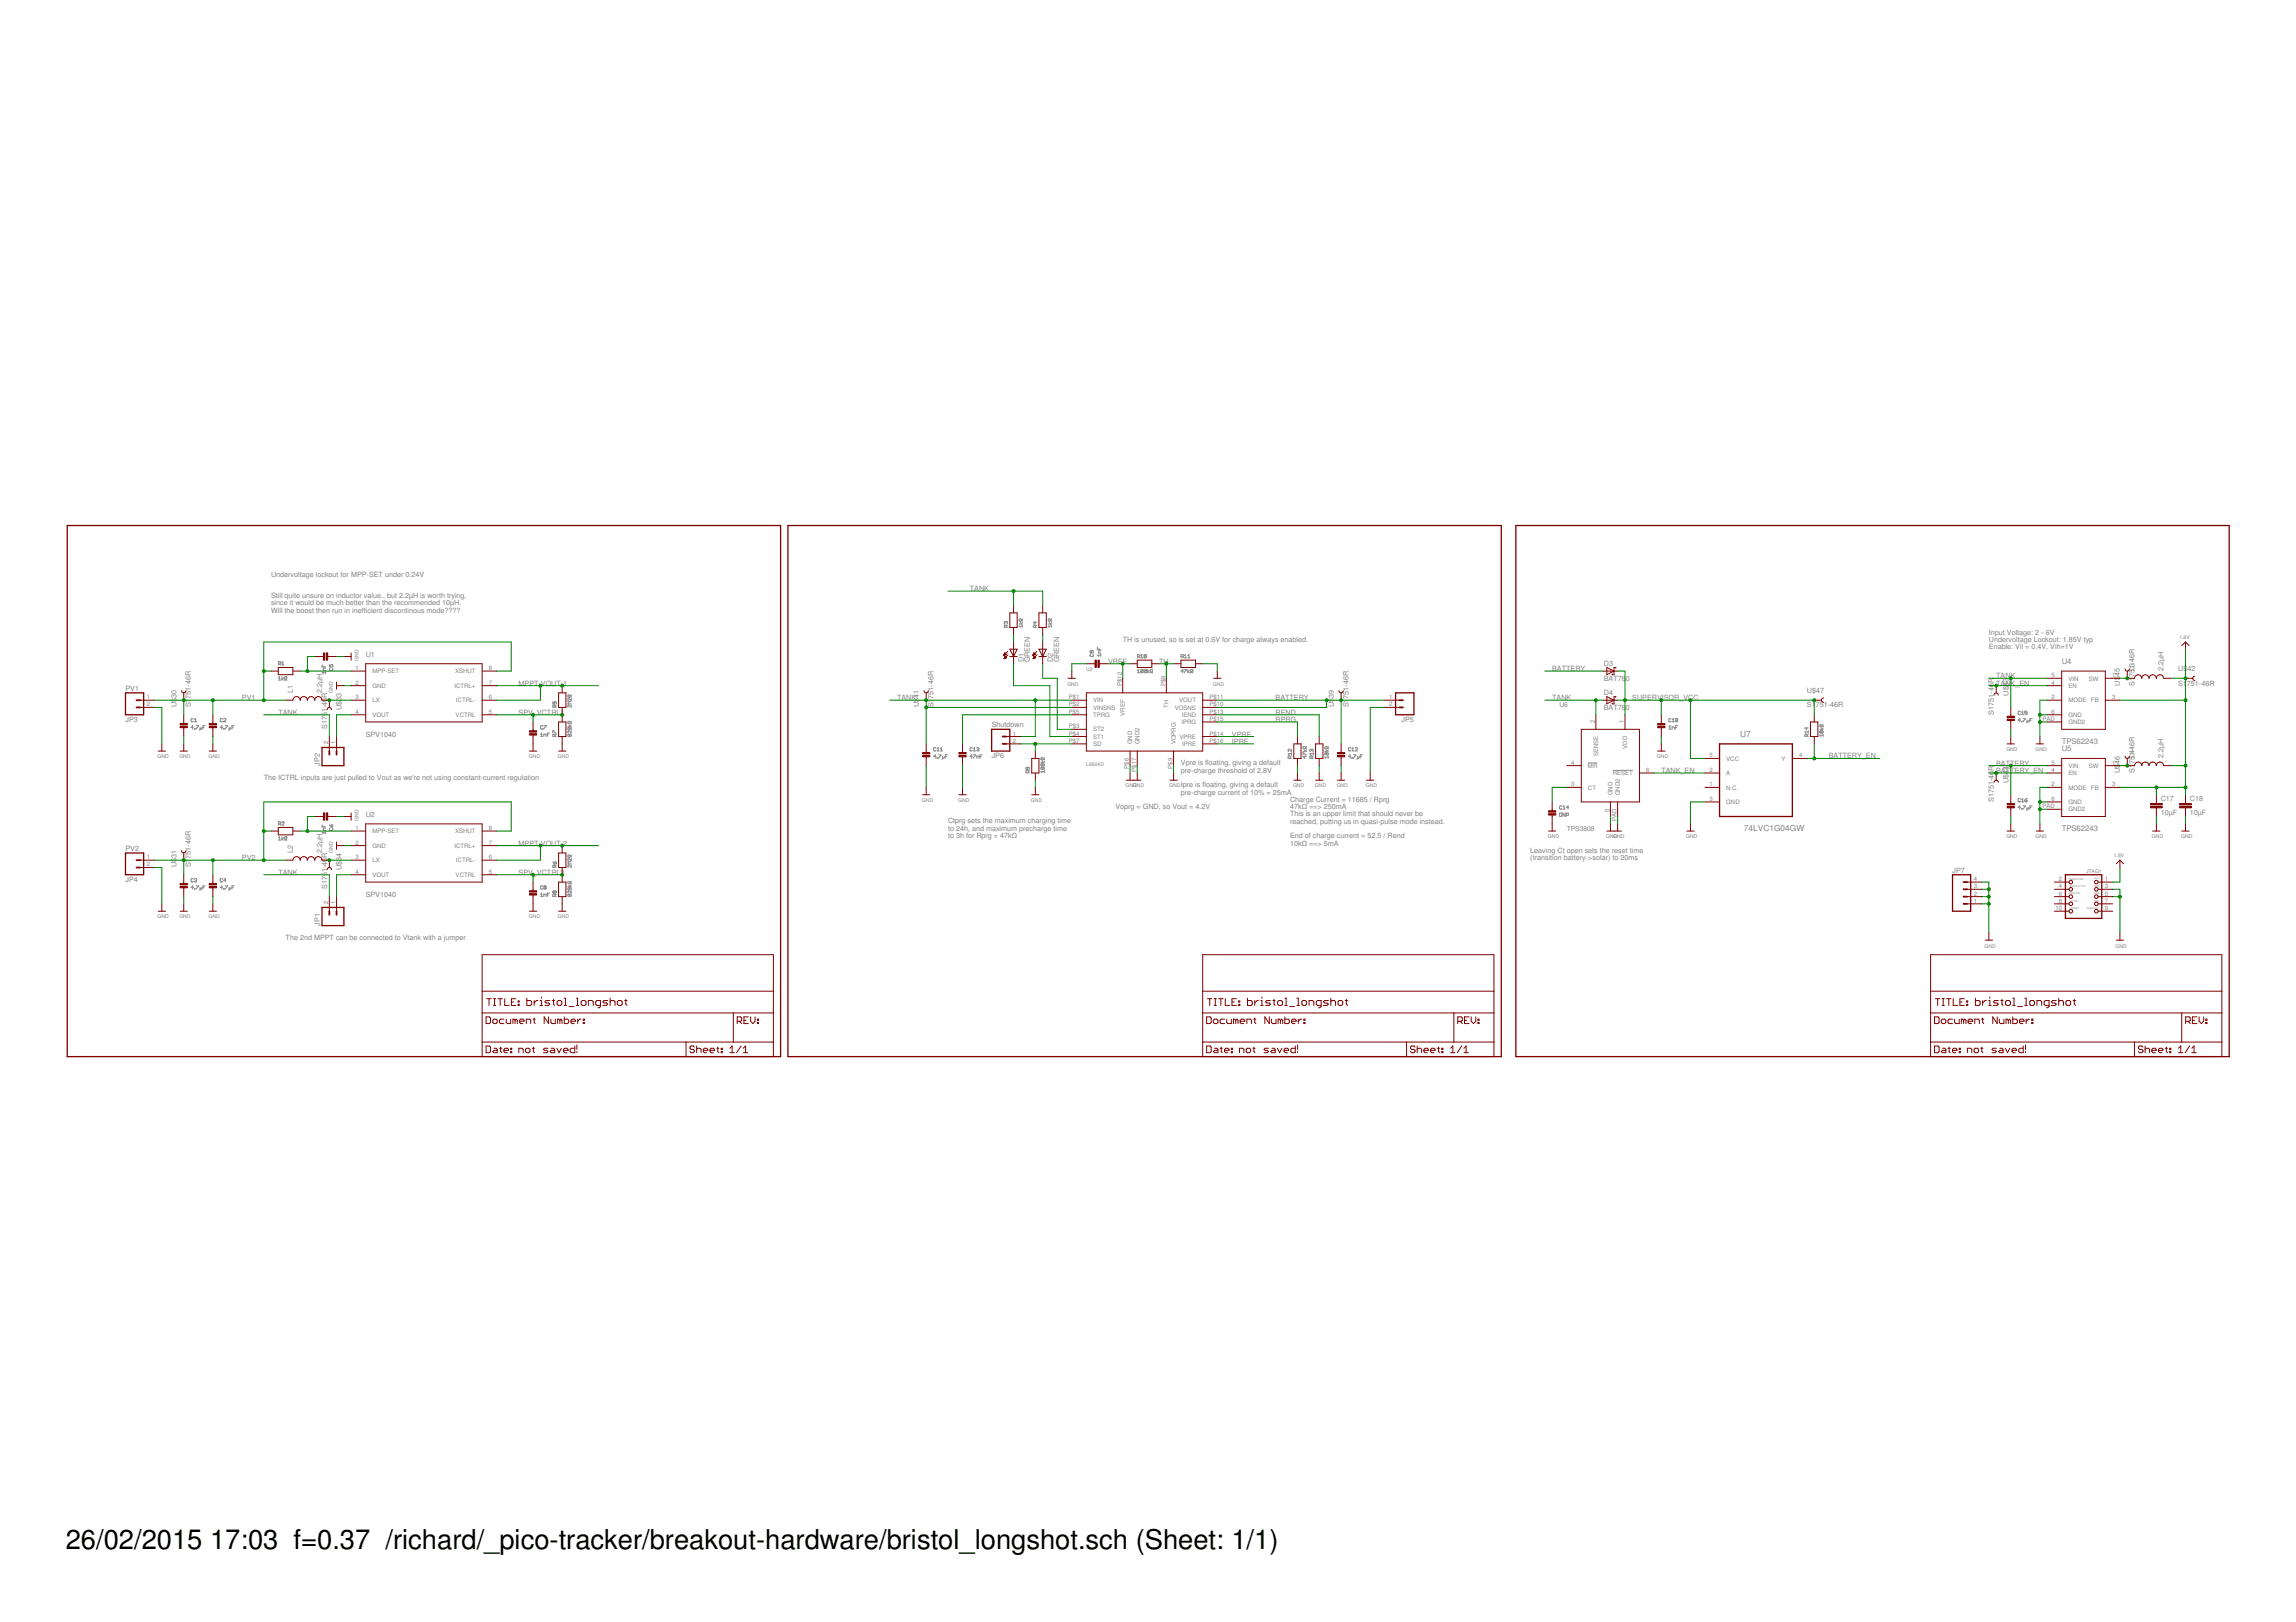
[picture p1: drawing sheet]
<svg xmlns="http://www.w3.org/2000/svg" width="297mm" height="210mm" viewBox="0 0 297 210" stroke-linecap="round" stroke-linejoin="round" font-family="sans-serif">
<defs><g id="words">
<g font-size="3.5">
<text x="8.5" y="200.4">26/02/2015</text>
<text x="27.2" y="200.4">17:03 f=0.37 /richard/_pico-tracker/breakout-hardware/bristol_longshot.sch (Sheet: 1/1)</text>
</g>
<g font-size="1.1" fill="#808080">
<text x="225.1" y="95.3">U7</text>
<text x="225.6" y="107.5">74LVC1G04GW</text>
</g>
<g font-size="1" fill="#808080">
<text x="266.7" y="85.9">U4</text>
<text x="266.7" y="96.3">TPS62243</text>
<text x="266.7" y="97.2">U5</text>
<text x="266.7" y="107.6">TPS62243</text>
</g>
<g font-size=".9" fill="#808080">
<text x="35.1" y="74.6">Undervoltage lockout for MPP-SET under 0.24V</text>
<text x="35.1" y="77.3">Still quite unsure on inductor value.. but 2.2µH is worth trying,</text>
<text x="125.5" y="76.5">TANK</text>
<text x="35.1" y="78.3">since it would be much better than the recommended 10µH.</text>
<text x="35.1" y="79.3">Will the boost then run in inefficient discontinous mode????</text>
<text x="145.2" y="83.1">TH is unused, so is set at 0.6V for charge always enabled.</text>
<text x="257.3" y="82.1">Input Voltage: 2 - 6V</text>
<text x="257.3" y="83.1">Undervoltage Lockout: 1.85V typ</text>
<text x="16.2" y="89.4">PV1</text>
<text x="37.9" y="89.7" transform="rotate(-90 37.9 89.7)">L1</text>
<text x="41.7" y="89.7" transform="rotate(-90 41.7 89.7)">2.2µH</text>
<text x="47.3" y="85">U1</text>
<text x="67.1" y="88.7">MPPT-VOUT-1</text>
<text x="132.4" y="85.7" transform="rotate(-90 132.4 85.7)">D1</text>
<text x="133.2" y="85.7" transform="rotate(-90 133.2 85.7)">GREEN</text>
<text x="136.2" y="85.7" transform="rotate(-90 136.2 85.7)">D2</text>
<text x="137" y="85.7" transform="rotate(-90 137 85.7)">GREEN</text>
<text x="143.4" y="85.9">VREF</text>
<text x="150" y="85.9">TH</text>
<text x="200.8" y="86.8">BATTERY</text>
<text x="207.5" y="88.1">BAT76</text>
<text x="207.5" y="86.1">D3</text>
<text x="207.5" y="89.9">D4</text>
<text x="210.3" y="88.1">0</text>
<text x="233.8" y="89.7">U$47</text>
<text x="257.3" y="84">Enable: Vil = 0.4V, Vih=1V</text>
<text x="258.3" y="87.8">TANK</text>
<text x="258.3" y="88.7">TANK_EN</text>
<text x="274.3" y="88.7" transform="rotate(-90 274.3 88.7)">U$45</text>
<text x="276.1" y="88.7" transform="rotate(-90 276.1 88.7)">S175L13-46R</text>
<text x="279.9" y="86.8" transform="rotate(-90 279.9 86.8)">2.2µH</text>
<text x="281.8" y="88.7">S1</text>
<text x="281.8" y="86.8">U$</text>
<text x="282.9" y="88.7">751-46R</text>
<text x="283" y="86.8">42</text>
<text x="16.2" y="93.4">JP3</text>
<text x="22.8" y="91.6" transform="rotate(-90 22.8 91.6)">U$</text>
<text x="22.8" y="90.4" transform="rotate(-90 22.8 90.4)">30</text>
<text x="24.7" y="91.6" transform="rotate(-90 24.7 91.6)">S1</text>
<text x="24.7" y="90.4" transform="rotate(-90 24.7 90.4)">751-46R</text>
<text x="31.3" y="90.6">PV1</text>
<text x="36" y="92.5">TANK</text>
<text x="42.3" y="94.4" transform="rotate(-90 42.3 94.4)">S1751-46R</text>
<text x="44.2" y="91.9" transform="rotate(-90 44.2 91.9)">U$33</text>
<text x="47.3" y="95.3">SPV1040</text>
<text x="67.1" y="92.5">SPV_VCTRL1</text>
<text x="116.1" y="90.6">TANK</text>
<text x="118.9" y="91.6" transform="rotate(-90 118.9 91.6)">U$</text>
<text x="118.9" y="90.4" transform="rotate(-90 118.9 90.4)">41</text>
<text x="120.8" y="91.6" transform="rotate(-90 120.8 91.6)">S1</text>
<text x="120.8" y="90.4" transform="rotate(-90 120.8 90.4)">751-46R</text>
<text x="128.3" y="94.1">Shutdown</text>
<text x="159.4" y="95.3">VPRE</text>
<text x="165" y="90.6">BATTERY</text>
<text x="165" y="93.4">RPRG</text>
<text x="165" y="92.5">REND</text>
<text x="172.6" y="91.6" transform="rotate(-90 172.6 91.6)">U$39</text>
<text x="174.4" y="91.6" transform="rotate(-90 174.4 91.6)">S1</text>
<text x="174.4" y="90.4" transform="rotate(-90 174.4 90.4)">751-46R</text>
<text x="181.3" y="93.4">JP5</text>
<text x="200.8" y="90.6">TANK</text>
<text x="201.7" y="91.6">U6</text>
<text x="207.5" y="91.9">BAT760</text>
<text x="211.2" y="90.6">SUPERVISOR_VCC</text>
<text x="233.8" y="91.6">S1751-46R</text>
<text x="258" y="92.5" transform="rotate(-90 258 92.5)">S1751-46R</text>
<text x="259.8" y="90" transform="rotate(-90 259.8 90)">U$43</text>
<text x="34.1" y="101">The ICTRL inputs are just pulled to Vout as we're not using constant-current regulation</text>
<text x="41.4" y="99.1" transform="rotate(-90 41.4 99.1)">JP2</text>
<text x="128.3" y="98.1">JP6</text>
<text x="152.8" y="99">Vpre is floating, giving a default</text>
<text x="152.8" y="100">pre-charge threshold of 2.8V</text>
<text x="152.8" y="101.9">Ipre is floating, giving a default</text>
<text x="159.4" y="96.3">IPRE</text>
<text x="214.9" y="100">TANK_EN</text>
<text x="236.6" y="98.1">BATTERY_EN</text>
<text x="258.3" y="100">BATTERY_EN</text>
<text x="258.3" y="99.1">BATTERY</text>
<text x="259.8" y="101.3" transform="rotate(-90 259.8 101.3)">U$44</text>
<text x="274.3" y="100" transform="rotate(-90 274.3 100)">U$46</text>
<text x="276.1" y="100" transform="rotate(-90 276.1 100)">S175L14-46R</text>
<text x="279.9" y="98.1" transform="rotate(-90 279.9 98.1)">2.2µH</text>
<text x="47.3" y="105.7">U2</text>
<text x="122.6" y="106.5">Ctprg sets the maximum charging time</text>
<text x="122.6" y="107.5">to 24h, and maximum precharge time</text>
<text x="144.3" y="104.7">Voprg = GND, so Vout = 4.2V</text>
<text x="152.8" y="102.8">pre-charge current of 10% = 25mA</text>
<text x="166.9" y="103.7">Charge Current = 11685 / Rprg</text>
<text x="166.9" y="104.7">47kΩ ==&gt; 250mA</text>
<text x="166.9" y="105.6">This is an upper limit that should never be</text>
<text x="166.9" y="106.6">reached, putting us in quasi-pulse mode instead.</text>
<text x="202.7" y="107.6">TPS3808</text>
<text x="258" y="103.8" transform="rotate(-90 258 103.8)">S1751-46R</text>
<text x="279.5" y="105.5">10µF</text>
<text x="279.5" y="103.6">C17</text>
<text x="283.3" y="105.5">10µF</text>
<text x="283.3" y="103.6">C18</text>
<text x="16.2" y="110.1">PV2</text>
<text x="22.8" y="112.3" transform="rotate(-90 22.8 112.3)">U$</text>
<text x="22.8" y="111.1" transform="rotate(-90 22.8 111.1)">31</text>
<text x="24.7" y="112.3" transform="rotate(-90 24.7 112.3)">S1</text>
<text x="24.7" y="111.1" transform="rotate(-90 24.7 111.1)">751-46R</text>
<text x="31.3" y="111.3">PV2</text>
<text x="36" y="113.2">TANK</text>
<text x="37.9" y="110.4" transform="rotate(-90 37.9 110.4)">L2</text>
<text x="41.7" y="110.4" transform="rotate(-90 41.7 110.4)">2.2µH</text>
<text x="44.2" y="112.6" transform="rotate(-90 44.2 112.6)">U$34</text>
<text x="67.1" y="113.2">SPV_VCTRL2</text>
<text x="67.1" y="109.4">MPPT-VOUT-2</text>
<text x="122.6" y="108.5">to 3h for Rprg = 47kΩ</text>
<text x="166.9" y="108.4">End of charge current = 52.5 / Rend</text>
<text x="166.9" y="109.4">10kΩ ==&gt; 5mA</text>
<text x="198" y="110.3">Leaving Ct open sets the reset time</text>
<text x="198" y="111.3">(transition battery-&gt;solar) to 20ms</text>
<text x="252.6" y="112.9">JP7</text>
<text x="16.2" y="114.1">JP4</text>
<text x="41.4" y="119.8" transform="rotate(-90 41.4 119.8)">JP1</text>
<text x="42.3" y="115.1" transform="rotate(-90 42.3 115.1)">S1751-46R</text>
<text x="47.3" y="116">SPV1040</text>
<text x="37" y="121.7">The 2nd MPPT can be connected to Vtank with a jumper</text>
</g>
<g font-size=".8" fill="#808080">
<text x="46" y="86.7">1</text>
<text x="46" y="88.6">2</text>
<text x="48.2" y="87.1">MPP-SET</text>
<text x="48.2" y="89">GND</text>
<text x="58.8" y="89">ICTRL+</text>
<text x="58.9" y="87.1">XSHUT</text>
<text x="63.2" y="86.7">8</text>
<text x="63.2" y="88.6">7</text>
<text x="145.1" y="88.8" transform="rotate(-90 145.1 88.8)">P$12</text>
<text x="150.8" y="88.8" transform="rotate(-90 150.8 88.8)">P$8</text>
<text x="265.4" y="87.7">5</text>
<text x="265.4" y="88.6">4</text>
<text x="267.6" y="88.1">VIN</text>
<text x="267.6" y="89">EN</text>
<text x="270.2" y="88.1">SW</text>
<text x="273.2" y="87.7">1</text>
<text x="19" y="90.5">1</text>
<text x="19" y="91.4">2</text>
<text x="46" y="90.5">3</text>
<text x="46" y="92.4">4</text>
<text x="48.2" y="90.9">LX</text>
<text x="48.2" y="92.8">VOUT</text>
<text x="58.9" y="92.8">VCTRL</text>
<text x="59" y="90.9">ICTRL-</text>
<text x="63.2" y="90.5">6</text>
<text x="63.2" y="92.4">5</text>
<text x="131" y="95.2">1</text>
<text x="138.3" y="95.2">P$4</text>
<text x="138.3" y="94.2">P$3</text>
<text x="138.3" y="92.4">P$5</text>
<text x="138.3" y="91.4">P$2</text>
<text x="138.3" y="90.5">P$1</text>
<text x="141.4" y="95.6">ST1</text>
<text x="141.4" y="94.7">ST2</text>
<text x="141.4" y="92.8">TPRG</text>
<text x="141.4" y="91.8">VINSNS</text>
<text x="141.4" y="90.9">VIN</text>
<text x="145.5" y="92.6" transform="rotate(-90 145.5 92.6)">VREF</text>
<text x="151.2" y="91.6" transform="rotate(-90 151.2 91.6)">TH</text>
<text x="152" y="91.8">VOSNS</text>
<text x="152.6" y="90.9">VOUT</text>
<text x="152.6" y="95.6">VPRE</text>
<text x="152.8" y="93.7">IPRG</text>
<text x="152.9" y="92.8">IEND</text>
<text x="156.5" y="90.5">P$11</text>
<text x="156.5" y="91.4">P$10</text>
<text x="156.5" y="92.4">P$13</text>
<text x="156.5" y="93.3">P$15</text>
<text x="156.5" y="95.2">P$14</text>
<text x="179.7" y="90.5">1</text>
<text x="179.7" y="91.4">2</text>
<text x="206.3" y="93.5" transform="rotate(-90 206.3 93.5)">2</text>
<text x="210.1" y="93.5" transform="rotate(-90 210.1 93.5)">1</text>
<text x="264.3" y="93.3">PAD</text>
<text x="265.4" y="92.4">6</text>
<text x="265.4" y="90.5">2</text>
<text x="267.6" y="92.8">GND</text>
<text x="267.6" y="90.9">MODE</text>
<text x="267.6" y="93.7">GND2</text>
<text x="270.5" y="90.9">FB</text>
<text x="273.2" y="90.5">3</text>
<text x="42.5" y="96.3" transform="rotate(-90 42.5 96.3)">2</text>
<text x="43.4" y="96.3" transform="rotate(-90 43.4 96.3)">1</text>
<text x="131" y="96.1">2</text>
<text x="138.3" y="96.1">P$7</text>
<text x="141.4" y="96.5">SD</text>
<text x="146.1" y="99.5" transform="rotate(-90 146.1 99.5)">P$6</text>
<text x="146.5" y="96.3" transform="rotate(-90 146.5 96.3)">GND</text>
<text x="147" y="99.9" transform="rotate(-90 147 99.9)">P$17</text>
<text x="147.4" y="96.3" transform="rotate(-90 147.4 96.3)">GND2</text>
<text x="151.7" y="99.5" transform="rotate(-90 151.7 99.5)">P$9</text>
<text x="152.1" y="96.3" transform="rotate(-90 152.1 96.3)">VOPRG</text>
<text x="152.9" y="96.5">IPRE</text>
<text x="156.5" y="96.1">P$16</text>
<text x="203.3" y="101.8">3</text>
<text x="203.3" y="99">4</text>
<text x="205.4" y="99.4">MR</text>
<text x="206.7" y="97.9" transform="rotate(-90 206.7 97.9)">SENSE</text>
<text x="208.6" y="100.3">RESET</text>
<text x="210.5" y="96.9" transform="rotate(-90 210.5 96.9)">VDD</text>
<text x="213" y="99.9">6</text>
<text x="221.2" y="98">5</text>
<text x="221.2" y="99.9">2</text>
<text x="221.2" y="101.8">1</text>
<text x="223.3" y="98.4">VCC</text>
<text x="223.3" y="100.3">A</text>
<text x="230.5" y="98.4">Y</text>
<text x="232.8" y="98">4</text>
<text x="265.4" y="99">5</text>
<text x="265.4" y="99.9">4</text>
<text x="265.4" y="101.8">2</text>
<text x="267.6" y="99.4">VIN</text>
<text x="267.6" y="100.3">EN</text>
<text x="270.2" y="99.4">SW</text>
<text x="273.2" y="99">1</text>
<text x="273.2" y="101.8">3</text>
<text x="46" y="107.4">1</text>
<text x="48.2" y="107.8">MPP-SET</text>
<text x="58.9" y="107.8">XSHUT</text>
<text x="63.2" y="107.4">8</text>
<text x="205.4" y="102.2">CT</text>
<text x="208.2" y="105.1" transform="rotate(-90 208.2 105.1)">5</text>
<text x="208.6" y="102.9" transform="rotate(-90 208.6 102.9)">GND</text>
<text x="209.2" y="106.3" transform="rotate(-90 209.2 106.3)">PAD</text>
<text x="209.6" y="102.9" transform="rotate(-90 209.6 102.9)">GND2</text>
<text x="221.2" y="103.7">3</text>
<text x="223.3" y="102.2">N.C.</text>
<text x="223.3" y="104.1">GND</text>
<text x="264.3" y="104.6">PAD</text>
<text x="265.4" y="103.7">6</text>
<text x="267.6" y="104.1">GND</text>
<text x="267.6" y="102.2">MODE</text>
<text x="267.6" y="105">GND2</text>
<text x="270.5" y="102.2">FB</text>
<text x="19" y="111.2">1</text>
<text x="19" y="112.1">2</text>
<text x="46" y="109.3">2</text>
<text x="46" y="111.2">3</text>
<text x="46" y="113.1">4</text>
<text x="48.2" y="109.7">GND</text>
<text x="48.2" y="111.6">LX</text>
<text x="48.2" y="113.5">VOUT</text>
<text x="58.8" y="109.7">ICTRL+</text>
<text x="58.9" y="113.5">VCTRL</text>
<text x="59" y="111.6">ICTRL-</text>
<text x="63.2" y="109.3">7</text>
<text x="63.2" y="111.2">6</text>
<text x="63.2" y="113.1">5</text>
<text x="42.5" y="117" transform="rotate(-90 42.5 117)">2</text>
<text x="43.4" y="117" transform="rotate(-90 43.4 117)">1</text>
<text x="255.4" y="116.8">1</text>
<text x="255.4" y="115.9">2</text>
<text x="255.4" y="115">3</text>
<text x="255.4" y="114">4</text>
<text x="265.9" y="117.8">10</text>
<text x="266.4" y="114">2</text>
<text x="266.4" y="115">4</text>
<text x="266.4" y="115.9">6</text>
<text x="266.4" y="116.8">8</text>
<text x="272.3" y="114">1</text>
<text x="272.3" y="115">3</text>
<text x="272.3" y="115.9">5</text>
<text x="272.3" y="116.8">7</text>
<text x="272.3" y="117.8">9</text>
</g>
<g font-size=".7" fill="#808080">
<text x="281.9" y="82.7">1.8V</text>
<text x="43.1" y="89.6" transform="rotate(-90 43.1 89.6)">GND</text>
<text x="46.4" y="85.5" transform="rotate(-90 46.4 85.5)">GND</text>
<text x="138.1" y="88.7">GND</text>
<text x="140.5" y="86.8">U3</text>
<text x="156.9" y="88.7">GND</text>
<text x="20.4" y="98.1">GND</text>
<text x="23.2" y="98.1">GND</text>
<text x="27" y="98.1">GND</text>
<text x="68.4" y="98.1">GND</text>
<text x="72.2" y="98.1">GND</text>
<text x="140.5" y="99.1">L6924D</text>
<text x="145.6" y="101.9">GNG</text>
<text x="146.6" y="101.9">DND</text>
<text x="151.3" y="101.9">GND</text>
<text x="167.3" y="101.9">GND</text>
<text x="170.1" y="101.9">GND</text>
<text x="172.9" y="101.9">GND</text>
<text x="176.7" y="101.9">GND</text>
<text x="214.4" y="98.1">GND</text>
<text x="259.6" y="97.2">GND</text>
<text x="263.3" y="97.2">GND</text>
<text x="46.4" y="106.2" transform="rotate(-90 46.4 106.2)">GND</text>
<text x="119.3" y="103.8">GND</text>
<text x="124" y="103.8">GND</text>
<text x="133.4" y="103.8">GND</text>
<text x="43.1" y="110.3" transform="rotate(-90 43.1 110.3)">GND</text>
<text x="200.2" y="108.5">GND</text>
<text x="207.8" y="108.5">GNG</text>
<text x="208.8" y="108.5">DND</text>
<text x="218.1" y="108.5">GND</text>
<text x="259.6" y="108.5">GND</text>
<text x="263.3" y="108.5">GND</text>
<text x="269.9" y="113">JTAG1</text>
<text x="273.5" y="110.9">1.8V</text>
<text x="278.4" y="108.5">GND</text>
<text x="282.2" y="108.5">GND</text>
<text x="20.4" y="118.9">GND</text>
<text x="23.2" y="118.9">GND</text>
<text x="27" y="118.9">GND</text>
<text x="68.4" y="118.9">GND</text>
<text x="72.2" y="118.9">GND</text>
<text x="256.7" y="122.6">GND</text>
<text x="273.7" y="122.6">GND</text>
</g>
<g font-size=".3" fill="#808080">
<text x="267.7" y="113.9">SWDIO/TMS</text>
<text x="270.9" y="113.8">VCC</text>
<text x="267.7" y="115.7">SWO/TDO</text>
<text x="267.8" y="117.6">nRESET</text>
<text x="267.8" y="114.8">SWDCLK/TCK</text>
<text x="267.8" y="116.7">NC/TDI</text>
<text x="270" y="117.6">GNDDetect</text>
<text x="270.9" y="114.8">GND</text>
<text x="270.9" y="115.7">GND</text>
<text x="271" y="116.7">KEY</text>
</g>
</g></defs>
<g fill="none" stroke="#808080" stroke-width=".13">
<path d="M25 94.1h-.3l.2-.2v.5M25 93h-.3v.3h.3M25.2 94.3v.1zM25.2 93.4h.2M25.2 93.1l.1-.1v.4M25.4 93.9h.3l-.3 .5M25.9 94.1l-.1 .4M26.1 94.1l-.1 .3-.1-.1M26.2 94.1h.2M26.5 93.9h-.3v.5M28.8 94.1h-.3l.2-.2v.5M28.8 93h-.3v.3h.3"/>
<path d="M28.9 94.3l.1 .1zM28.9 93h.3l-.3 .4h.3M29.1 93.9h.3l-.3 .5M29.7 94.1l-.1 .4M29.9 94.1l-.1 .3-.1-.1M30 94.1h.2M30.3 93.9h-.3v.5M36 87.7l.2-.1v.4M36 88h.3M36 85.9h.2l.1-.2-.3-.1v.5M36.2 85.9l.1 .2M36.5 87.6v.4"/>
<path d="M36.5 85.8l.1-.2v.5M36.5 86.1h.2M36.7 87.7l-.2 .2 .2 .1M36.8 88l.1-.4 .2 .1v.3M41.7 86v.3h.4M41.9 86.2v.1M42.1 86.9v.3M42.1 86.5h-.3v.3h.3M42.1 87h-.4l.1 .2M42.6 86v.3h.2v-.1v-.2l.3 .1-.1 .2M42.7 86.5v.3h.3v-.3M69.9 95l.2-.1v.4"/>
<path d="M69.9 95.3h.3M70.2 94l-.1-.1-.2 .1 .1 .4 .2-.1M70.4 93.9h.3l-.3 .5M70.4 95.3v-.3l.3 .1v.2M70.8 95.1h.2M71.1 94.9h-.3v.4M71.5 94.9v-.3l.5 .3M71.5 90.8v.3h.3l-.1-.2 .2-.1 .1 .1-.1 .2M71.8 95.3v-.3l-.3 .1v.2h.5M71.8 91.5v-.3l-.3 .1v.2h.5M72 95l-.2 .1M72 91.2l-.2 .2"/>
<path d="M73.5 94h.4M73.5 94.1v.3h.3M73.5 94.1h.3v.3M73.5 94.1l.3 .3M73.6 93.8l.1 .2 .2-.2M73.7 95.1h-.2v.2l.2-.1M73.7 95.1h.2l-.1 .2-.1-.1M73.7 95.1v.1M73.9 89.9v.1l-.2-.1-.2 .1v.2h.4M73.9 90.4v.3l-.3-.3h-.1v.3M73.9 91.2v.3l-.3-.3-.1 .1v.2M73.9 93.3v.1l-.2-.1-.2 .1v.2h.2h.2"/>
<path d="M73.9 94.6v.3l-.3-.3-.1 .1v.2M73.9 90.8h-.4l.1 .2-.1 .1h.4M121.1 97.9h-.3l.2-.2v.4M121.1 96.8h-.3v.3h.3M121.2 98l.1 .1zM121.2 97.2h.3M121.2 96.9l.2-.1v.4M121.4 97.7h.3l-.3 .4M121.6 97.2h.3M121.6 96.9l.2-.1v.4M121.9 97.9v.4M122.2 97.9l-.1 .2-.2-.1"/>
<path d="M122.3 97.9h.1M122.6 97.7h-.3v.4M125.8 97.9h-.3l.2-.2v.4M125.8 96.8h-.3v.3h.3M125.9 97.7h.3l-.3 .4M125.9 97.2h.3M125.9 96.9l.2-.1v.4M126.4 98.1v-.3l.2 .1v.2M126.4 96.8h.2v.2M126.5 97h.1M126.6 97v.2l-.2-.1M126.8 97.9h.1"/>
<path d="M127.1 97.7h-.3v.4M130.1 80.5h-.2l.1 .3M130.1 80.5h.2v.3M130.1 80.5v.1M130.2 81.2l-.1-.3-.2 .1v.2h.4M130.3 80.9l-.1 .1M131.8 80.8h.5M132 80.5l.1 .3 .2-.3M132.3 81h-.5l.2 .2M132.3 80.1l-.5 .1 .1 .2 .2-.1h.2v.1M132.3 80.9v.3M132.9 99.3v.3l-.2-.1 .1-.2h.3l.1 .1-.1 .2"/>
<path d="M133.2 99.7l-.2 .2M133.9 80.5v.3l-.2-.3h.4M134 81.2v-.2l-.2-.1-.1 .3h.4M134.1 80.9l-.1 .1M134.7 98.7h.4M134.7 98.8l.4 .1-.1 .2M134.7 99.3l.4 .1-.1 .2M134.7 99.3v.2l.3 .1M134.7 98.8v.3h.3M134.7 99.3l.3 .3M134.7 98.8l.3 .3M134.8 98.5l.2 .2 .1-.2"/>
<path d="M135.1 98.1h-.4v.2h.4M135.1 99.9h-.4l.1 .1M135.1 99.7v.3M135.6 80.8h.4M135.8 80.5l.1 .3 .1-.3M136 81h-.4l.2 .2M136 80.1l-.4 .1 .1 .2 .2-.1h.1v.1M136 80.9v.3M141.1 84.6v.3h.4l-.1-.3M141.2 84.2v.3l-.2-.1 .1-.2h.3v.3M142 83.8v.3h.4M142.2 83.9v.2"/>
<path d="M142.4 84.8h-.4l.1 .1M142.4 84.6v.3M142.4 84.2l-.3 .1v.2h.3M147.2 87.1h.2M147.2 86.8l.1-.2v.5M147.2 85h.2v-.2l-.2-.1v.4M147.3 85l.1 .1M147.6 85.1h.3M147.6 84.8l.1-.1v.4M147.9 86.7h-.3v.3M147.9 86.7l-.1 .4-.2-.1M147.9 86.7l-.3 .3"/>
<path d="M148.3 86.7h-.3v.3M148.3 86.7v.3h-.3M148.3 84.8h-.3v.3M148.3 84.8v.3h-.3M148.3 86.7l-.3 .3M148.3 84.8l-.3 .3M148.4 86.6v.5M148.7 86.8l-.3 .1 .3 .2M148.8 87.1h.1l-.1-.3 .1-.2 .2 .1v.4M152.8 85h.2l.1-.2-.3-.1v.4M153 85l.1 .1M153.1 86.8h-.3l.2-.2v.5"/>
<path d="M153.2 86.6h.3l-.3 .5M153.2 84.8l.2-.1v.4M153.2 85.1h.3M153.7 86.6v.5M153.7 85.1h.2M153.7 84.8l.1-.1v.4M153.9 86.8l-.2 .1 .2 .2M154 87.1l.1-.5 .2 .1-.1 .2v.2h.1M166.9 98.1v-.2h-.3v.2h.5M167.1 97v.3l-.3-.3h-.2l.1 .3M167.1 97.8l-.2 .2M167.1 97.5h-.5l.2 .2"/>
<path d="M167.1 97.4v.3M168.6 97.7v-.3l.4 .3M168.6 97.3h.4M168.7 97l.2 .3 .1-.3M168.8 97.8v.3l-.2-.2h.4M169 96.6l-.4 .1v.2l.3-.1h.1v.1M169.7 97h-.1h-.1v.3M169.7 97h.1h.1l-.1 .3M169.7 97v.1M169.8 98.1l-.1-.3-.2 .1v.2h.4M169.9 97.5h-.4l.1 .2M169.9 97.8l-.1 .2"/>
<path d="M169.9 97.4v.3M171.4 97.3h.4M171.5 97.4v.3h.3M171.5 97.4h.3v.3M171.5 97.4l.3 .3M171.5 97l.2 .3 .1-.3M171.8 96.6l-.4 .1 .1 .2 .2-.1h.1v.1M171.8 98h-.4l.1 .1M171.8 97.8v.3M174.8 97.9h-.3l.2-.2v.4M174.8 96.8h-.3v.3h.3M174.9 98l.1 .1z"/>
<path d="M174.9 97.2h.3M174.9 96.9l.1-.1v.4M175.1 97.7h.3l-.3 .4M175.3 96.8h.3l-.3 .4h.3M175.6 97.9l-.1 .4M175.8 97.9v.2l-.2-.1M176 97.9h.1M176.3 97.7h-.3v.4M205.4 98.7h1.3M208.6 99.7h2.6M215.9 94.4h.3M215.9 94.1l.1-.2v.5"/>
<path d="M216.2 93h-.3v.3h.3M216.3 94.4v-.3h.2l.1 .3M216.3 93.4h.3M216.3 93.1l.2-.1v.4M216.8 94.1h.1M217 93.9h-.2v.5M217 93v.3h-.2M217 93h-.2v.3M217 93l-.2 .3M233.7 94.1v.3l-.2-.2h.4M233.8 95.3v-.2l-.2-.1-.1 .3h.4M233.9 95l-.1 .1"/>
<path d="M233.9 94.7h-.4l.1 .2M233.9 94.6v.3M235.4 94.4h.5M235.5 94.6h.3v.3M235.5 94.6v.3h.3M235.5 94.6l.3 .3M235.6 94.2l.1 .2 .2-.2M235.9 93.8l-.5 .1 .1 .2h.4M235.9 95.1h-.5l.2 .2M235.9 95v.3M261.4 93.2h-.3l.2-.2v.4M261.4 92.1l-.1-.1-.2 .1 .1 .4 .2-.1"/>
<path d="M261.5 93.3l.1 .1zM261.5 92.2l.2-.2v.5M261.5 92.5h.3M261.7 93h.3l-.3 .4M262.3 92h-.3v.3l.1-.1 .2 .1-.1 .2-.2-.1M262.3 93.2v.3l-.1 .1M262.5 93.2l-.1 .2-.1-.1M262.6 93.2h.2M262.9 93h-.3v.4M25 114.9h-.3l.2-.3v.5M25 113.8l-.1-.1-.2 .1 .1 .3 .2-.1M25.2 115v.1z"/>
<path d="M25.2 113.8l.2-.1v.2M25.3 113.9h.1M25.4 113.9v.2l-.2-.1M25.4 114.6h.3l-.3 .5M25.9 114.9v.2l-.1 .1M26.1 114.9l-.1 .2-.1-.1M26.2 114.9h.2M26.5 114.6h-.3v.5M28.8 114.9h-.3l.2-.3v.5M28.8 113.8l-.1-.1-.2 .1 .1 .3 .2-.1M28.9 115l.1 .1zM29.1 114.6h.3l-.3 .5"/>
<path d="M29.2 113.9h-.3l.2-.2v.4M29.7 114.9v.2l-.1 .1M29.9 114.9l-.1 .2-.1-.1M30 114.9h.2M30.3 114.6h-.3v.5M36 108.4l.2-.1v.4M36 108.7h.3M36 106.6h.3l-.1-.3h-.2v.5M36.2 106.6l.1 .2M36.5 108.3v.4M36.5 106.4l.2-.1v.2l-.2 .3h.2M36.7 108.4l-.2 .2 .2 .1"/>
<path d="M36.8 108.7l.1-.4 .2 .1v.3M41.7 106.7v.3h.4M41.9 106.9v.1M42.1 107.8h-.4l.1 .1M42.1 107.6v.3M42.1 107.2l-.3 .1v.2h.3M42.6 106.7l.2 .3M42.7 107.2v.3h.3v-.3M42.8 106.8l.2-.1 .1 .3h-.3zM69.9 116h.3M69.9 115.7l.2-.1v.4M70.2 114.7h-.3v.3h.3"/>
<path d="M70.4 116v-.3l.3 .1v.2M70.4 114.9h.2M70.4 114.9v-.1v-.2l.3 .1-.1 .2M70.4 114.9v.2l.3-.1-.1-.1M70.8 115.8h.2M71.1 115.6h-.3v.4M71.5 111.5l.3 .3M71.8 115.4h-.3l.1 .2 .2-.1M71.8 115.4h.2l-.1 .2-.1-.1M71.8 111.6l.1-.1 .1 .2-.2 .1zM71.8 115.4v.1M71.8 116v-.3l-.3 .1v.2h.5"/>
<path d="M71.8 112.2v-.2h-.2l-.1 .2h.5M72 115.7l-.2 .2M72 112l-.2 .1M73.5 114.7h.4M73.5 114.9v.2h.3M73.5 114.9h.3v.2M73.5 114.9l.3 .2M73.6 114.5l.1 .2 .2-.2M73.7 115.8h-.2v.2l.2-.1M73.7 115.8h.2l-.1 .2-.1-.1M73.7 115.8v.1M73.9 110.7h-.4v.2h.4"/>
<path d="M73.9 111.1v.3l-.3-.3-.1 .1v.2M73.9 112v.2l-.3-.2h-.1v.2M73.9 114.1h-.4v.2h.4M73.9 115.3v.3l-.3-.3-.1 .1v.2M73.9 111.5h-.4l.1 .2-.1 .1h.4M133 100v-.2h-.3v.2h.5M201.8 105.2l.3 .1-.1 .3h-.2zM202.1 104.4h-.3v.2h.3M202.2 104.7h.3M202.2 104.4l.2-.1v.4M202.5 105.2v.4l-.3-.4v.4M202.6 105.5h.3v-.3h-.3v.4"/>
<path d="M202.9 104.5h-.3l.3-.2v.4M261.4 104.5h-.3l.2-.2v.4M261.4 103.4h-.3l.1 .4 .2-.1M261.5 104.6l.1 .1zM261.5 103.8h.3M261.5 103.5l.2-.2v.5M261.7 104.3h.3l-.3 .4M262 103.5h.2l.1 .2-.3 .1zM262.3 104.5l-.1 .4M262.3 103.3l-.3 .2M262.5 104.5l-.1 .2-.1-.1M262.6 104.5h.2"/>
<path d="M262.9 104.3h-.3v.4"/>
</g>
<path d="M8.7 68h92.3v68.7h-92.3zM101.9 68h92.3v68.7h-92.3zM196.1 68h92.3v68.7h-92.3zM16.2 89.7h2.4v2.8h-2.4zM41.7 96.7h2.8v2.4h-2.8zM128.3 94.4h2.3v2.8h-2.3zM180.6 89.7h2.3v2.8h-2.3zM222.5 96.3h9.4v9.4h-9.4zM16.2 110.4h2.4v2.8h-2.4zM41.7 117.4h2.8v2.4h-2.8zM252.6 113.2h2.4v4.7h-2.4zM267.2 113.2h4.7v5.7h-4.7z" fill="none" stroke="#800000" stroke-width=".17"/>
<g fill="none" stroke="#800000" stroke-width=".13">
<path d="M130.6 79.3h1v1.9h-1zM131.1 78.4v.9M134.4 79.3h1v1.9h-1zM134.9 78.4v.9M18.1 90.6h1.9M18.1 91.5h1.9M20.5 97.2h.9M20.9 96.3v.9M23.3 97.2h.9M23.5 89.4v.1a.28 .28 0 0 0 .3 .2 .28 .28 0 0 0 .2-.3M23.8 89.7v.9M23.8 92.5v1.2"/>
<path d="M23.8 94.1v1.2M23.8 96.3v.9M27.1 97.2h.9M27.5 92.5v1.2M27.5 94.1v1.2M27.5 96.3v.9M35.1 86.8h.9M36 86.4h1.9v.9h-1.9zM37 90.6h.9a.48 .48 0 0 1 .5-.5 .48 .48 0 0 1 .4 .5 .47 .47 0 0 1 .5-.5 .47 .47 0 0 1 .5 .5 .48 .48 0 0 1 .4-.5 .48 .48 0 0 1 .5 .5 .47 .47 0 0 1 .5-.5 .47 .47 0 0 1 .5 .5h.9v.9M37.9 86.8h.9M40.7 85h1.2M42.3 91.8a.29 .29 0 0 1 .3-.2 .29 .29 0 0 1 .3 .2"/>
<path d="M42.3 85h1.2M42.6 95.3v1.9M43.5 88.3v.9M43.5 95.3v1.9M43.5 88.7h1M44.5 85h.9M45.4 90.6h1.9M45.4 92.5h1.9M45.4 86.8h1.9M45.4 88.7h1.9M45.4 84.5v.9M47.3 85.9h15.1v7.5h-15.1z"/>
<path d="M62.4 90.6h1.9M62.4 92.5h1.9M62.4 86.8h1.9M62.4 88.7h1.9M68.5 97.2h.9M69 93.4v1.3M69 95v2.2M72.3 89.7h.9v1.8h-.9zM72.3 97.2h.9M72.3 93.4h.9v1.9h-.9zM72.7 88.7v1M72.7 91.5v1.9"/>
<path d="M72.7 95.3v1.9M119.5 89.4l.1 .1a.28 .28 0 0 0 .3 .2 .28 .28 0 0 0 .2-.3M119.8 89.7v.9M119.8 96.3v1.2M119.8 97.9v1.2M124.5 96.3v1.2M124.5 97.9v1.2M129.9 84.8h.1M129.9 84.7h.2M129.9 84.7h.3M129.9 85.2h.1M129.9 84.6h.2"/>
<path d="M129.9 85.2h.2M130 84.6h.1M130 84.5h.1M130 85.1h.2M130 85h.2M130 84.5l-.1 .3M130 84.5l.2 .2-.3 .1M130 85h.1M130 84.9h.1M130 84.9l.2 .2-.3 .1zM130.2 96.3h1.9M130.2 95.3h1.9"/>
<path d="M130.2 85.1h-.3M130.4 84.3l-.5 .5M130.4 84.7l-.5 .5M130.6 85h1M130.6 84h1l-.5 1zM131.1 81.2v.9M131.1 83.1v2.8M133.5 98.1h.9v1.9h-.9zM133.6 84.8h.1M133.6 84.8h.2M133.7 84.7h.2M133.7 85.2h.1"/>
<path d="M133.7 84.6h.2M133.7 84.6h.1M133.7 84.5h.1M133.7 85.1h.3M133.8 84.5l-.2 .3M133.8 84.5l.1 .2M133.8 84.5h.1M133.8 85h.1M133.8 84.9h.1M133.8 84.9l-.1 .3M133.8 84.9l.2 .2-.3 .1M133.9 84.7l-.3 .1"/>
<path d="M133.9 97.2v.9M134 85.1h-.3M134.1 84.3l-.5 .5M134.2 84.7l-.5 .5M134.4 84h1l-.5 1zM134.4 85h1M134.9 81.2v.9M134.9 83.1v2.8M138.2 87.8h.9M138.7 90.6h1.8M138.7 91.5h1.8M138.7 92.5h1.8"/>
<path d="M138.7 96.3h1.8M138.7 95.3h1.8M138.7 94.4h1.8M138.7 86.8v1M140.5 89.7h15.1v7.5h-15.1zM140.5 85.9h1.3M142.1 85.9h1.3M145.2 87.8v1.9M146.2 97.2v1.9M146.2 85.9h.9M147.1 85.4h1.9v1h-1.9zM147.1 97.2v1.9"/>
<path d="M149 85.9h1M150.9 87.8v1.9M151.8 97.2v1.9M151.8 85.9h1M152.8 85.4h1.9v1h-1.9zM154.7 85.9h.9M155.6 90.6h1.9M155.6 91.5h1.9M155.6 92.5h1.9M155.6 93.4h1.9M155.6 96.3h1.9M155.6 95.3h1.9"/>
<path d="M157 87.8h1M157.5 86.8v1M167.4 96.3h.9v1.8h-.9zM167.9 95.3v1M167.9 98.1v1M170.2 96.3h1v1.8h-1zM170.7 95.3v1M170.7 98.1v1M173.2 89.4a.29 .29 0 0 0 .3 .3 .29 .29 0 0 0 .3-.3M173.5 89.7v.9M173.5 96.3v1.2M173.5 97.9v1.2"/>
<path d="M179.2 90.6h1.8M179.2 91.5h1.8M202.7 99.1h1.9M204.6 94.4h7.5v9.4h-7.5zM206.5 92.5v1.9M207.4 90.6h1.9M207.4 86.8h1.9M207.9 86.4l.9 .4-.9 .5zM207.9 90.1l.9 .5-.9 .5zM209 86.5v-.1h-.2v.9h-.2v-.1M209 90.2v-.1h-.2v1h-.2v-.1M210.2 92.5v1.9"/>
<path d="M214.5 97.2h.9M214.9 92.5v1.2M214.9 94.1v1.2M214.9 96.3v.9M220.6 98.1h1.9M231.9 98.1h1.9M234.2 93.4h1v1.9h-1zM234.7 90.6h.9M234.7 92.5v.9M234.7 95.3v1M235.9 90.3a.29 .29 0 0 0-.3 .3 .29 .29 0 0 0 .3 .3M258 90a.28 .28 0 0 1 .3-.3 .28 .28 0 0 1 .2 .3"/>
<path d="M258.3 88.7v1M259.7 96.3h.9M260.1 91.5v1.3M260.1 93.2v1.2M260.1 95.3v1M263.4 96.3h1M263.9 95.3v1M264.8 90.6h1.9M264.8 92.5h1.9M264.8 93.4h1.9M264.8 99.1h1.9M264.8 87.8h1.9"/>
<path d="M264.8 88.7h1.9M266.7 86.8h5.7v7.6h-5.7zM266.7 98.1h5.7v7.6h-5.7zM272.4 90.6h1.9M272.4 99.1h1.9M272.4 87.8h1.9M274.9 86.6a.29 .29 0 0 0 .3 .3 .29 .29 0 0 0 .3-.3M274.9 97.9a.29 .29 0 0 0 .3 .2 .29 .29 0 0 0 .3-.2M275.2 98.1v1h.9a.48 .48 0 0 1 .5-.5 .48 .48 0 0 1 .5 .5 .47 .47 0 0 1 .5-.5 .47 .47 0 0 1 .4 .5 .48 .48 0 0 1 .5-.5 .48 .48 0 0 1 .5 .5 .47 .47 0 0 1 .4-.5 .47 .47 0 0 1 .5 .5h1M275.2 86.8v1h.9a.48 .48 0 0 1 .5-.5 .48 .48 0 0 1 .5 .5 .47 .47 0 0 1 .5-.5 .47 .47 0 0 1 .4 .5 .48 .48 0 0 1 .5-.5 .48 .48 0 0 1 .5 .5 .47 .47 0 0 1 .4-.5 .47 .47 0 0 1 .5 .5h1M282.7 87.8h1M282.7 83.1v.9"/>
<path d="M282.7 83.1l.5 .4M282.7 83.1l-.4 .4M284 87.5a.29 .29 0 0 0-.3 .3 .29 .29 0 0 0 .3 .3M18.1 111.3h1.9M18.1 112.3h1.9M20.5 117.9h.9M20.9 117v.9M23.3 117.9h.9M23.5 110.1a.29 .29 0 0 0 .3 .3 .29 .29 0 0 0 .2-.3M23.8 110.4v.9M23.8 113.2v1.2M23.8 114.8v1.2"/>
<path d="M23.8 117v.9M27.1 117.9h.9M27.5 113.2v1.2M27.5 114.8v1.2M27.5 117v.9M35.1 107.5h.9M36 107.1h1.9v.9h-1.9zM37 111.3h.9a.48 .48 0 0 1 .5-.5 .48 .48 0 0 1 .4 .5 .47 .47 0 0 1 .5-.5 .47 .47 0 0 1 .5 .5 .48 .48 0 0 1 .4-.5 .48 .48 0 0 1 .5 .5 .47 .47 0 0 1 .5-.5 .47 .47 0 0 1 .5 .5h.9v1M37.9 107.5h.9M40.7 105.7h1.2M42.3 112.5a.29 .29 0 0 1 .3-.2 .29 .29 0 0 1 .3 .2M42.3 105.7h1.2"/>
<path d="M42.6 116v1.9M43.5 109.4h1M43.5 109v.9M43.5 116v1.9M44.5 105.7h.9M45.4 107.5h1.9M45.4 109.4h1.9M45.4 111.3h1.9M45.4 113.2h1.9M45.4 105.2v1M47.3 106.6h15.1v7.6h-15.1zM62.4 107.5h1.9"/>
<path d="M62.4 109.4h1.9M62.4 111.3h1.9M62.4 113.2h1.9M68.5 117.9h.9M69 114.2v1.2M69 115.7v2.2M72.3 114.2h.9v1.8h-.9zM72.3 110.4h.9v1.9h-.9zM72.3 117.9h.9M72.7 109.4v1M72.7 112.3v1.9M72.7 116v1.9"/>
<path d="M119.4 102.8h.9M119.8 101.9v.9M124.1 102.8h.9M124.5 101.9v.9M133.5 102.8h.9M133.9 100v1M133.9 101.9v.9M145.7 101h1.9M146.2 100v1M147.1 100v1M151.4 101h.9M151.8 100v1"/>
<path d="M167.4 101h.9M167.9 100v1M170.2 101h1M170.7 100v1M173 101h1M173.5 100v1M176.8 101h.9M177.3 100v1M200.3 107.5h1M200.8 103.8v1.2M200.8 105.4v2.1M202.7 101.9h1.9"/>
<path d="M207.9 107.5h1.9M208.3 103.8v1.9M208.3 106.6v.9M209.3 103.8v1.9M209.3 106.6v.9M212.1 100h1.9M218.2 107.5h1M218.7 106.6v.9M220.6 101.9h1.9M220.6 100h1.9M220.6 103.8h1.9M254.5 114.2h1.9"/>
<path d="M254.5 116h1.9M254.5 115.1h1.9M254.5 117h1.9M258 101.2a.28 .28 0 0 1 .3-.2 .28 .28 0 0 1 .2 .2M258.3 100v1M259.7 107.5h.9M260.1 102.8v1.3M260.1 104.5v1.2M260.1 106.6v.9M263.4 107.5h1M263.9 106.6v.9M264.8 101.9h1.9"/>
<path d="M264.8 100h1.9M264.8 103.8h1.9M264.8 104.7h1.9M265.8 114.2h1.9M265.8 116h1.9M265.8 117.9h1.9M265.8 115.1h1.9M265.8 117h1.9M271.4 114.2h1.9M271.4 116h1.9M271.4 117.9h1.9M271.4 115.1h1.9"/>
<path d="M271.4 117h1.9M272.4 101.9h1.9M274.3 111.3l.4 .5M274.3 111.3l-.5 .5M274.3 111.3v1M278.5 107.5h.9M279 102.8v1.2M279 104.5v1.2M279 106.6v.9M282.3 107.5h.9M282.7 102.8v1.2M282.7 104.5v1.2"/>
<path d="M282.7 106.6v.9M62.4 123.5h37.7v13.2h-37.7zM62.4 131.1h37.7M62.4 134.9h37.7M62.4 128.3h37.7M62.9 131.6h.4l.2 .1v.6l-.2 .2h-.4zM62.9 135.4h.4l.2 .1v.6l-.2 .1h-.4zM63 129.2h.6M63.3 129.2v.9M63.8 132l.1-.1h.3l.1 .1v.3l-.1 .2h-.3l-.1-.2zM63.8 129.2h.3M63.8 130.1h.3"/>
<path d="M63.9 135.7h.3l.1 .1v.4h-.4l-.1-.1 .1-.2h.4M64 129.2v.9M64.4 129.2h.6M64.6 135.7h.3M64.7 129.2v.9M64.8 135.5v.6l.1 .1M65.2 135.9h.6l-.2-.2h-.3l-.1 .1v.3l.1 .1h.3M65.2 131.9h-.4l-.2 .1v.3l.2 .2h.4M65.3 129.2v.9h.6M65.5 131.9v.4l.1 .2h.5v-.6M66.1 136.1h.1v.1h-.1zM66.1 135.7h.1v.1h-.1z"/>
<path d="M66.2 129.7h.2M66.6 132l-.1-.1h-.1v.6M66.6 132v.5M66.6 132l.2-.1 .1 .1v.5M66.7 129.2h-.5v.9h.5M67 130h.2v.1h-.2zM67 129.5h.2v.2h-.2zM67.1 136.2v-.5h.5l.1 .1v.4M67.2 132.2h.6l-.2-.3h-.2l-.2 .1v.3l.2 .2h.2M68 135.8l.1-.1h.3l.2 .1v.3l-.2 .1h-.3l-.1-.1zM68.1 132.5v-.6h.4l.2 .1v.5M68.2 129.2v.9h.4l.2-.2v-.3l-.2-.1h-.4"/>
<path d="M68.9 135.7h.3M69 131.9h.2M69 135.5v.6l.2 .1M69.1 129.5v.6M69.1 131.7v.6l.1 .2M69.6 129.5h-.2l-.3 .3M69.9 130.1h.3M69.9 129.5h.1v.6M70 129v.2M70.9 135.7h-.5l-.1 .1 .1 .1h.3l.2 .2-.2 .1h-.4M71 131.6v.9l-.6-.9v.9M71.1 129.5h-.4l-.2 .1 .2 .2h.3l.1 .1-.1 .2h-.5"/>
<path d="M71.3 131.9v.4l.1 .2h.4v-.6M71.3 135.7h.3l.2 .1v.4h-.5l-.1-.1 .1-.2h.5M71.4 129.5h.4M71.6 129.3v.6l.2 .2M72 135.7l.3 .5 .3-.5M72.2 129.5h.3l.2 .1v.3l-.2 .2h-.3l-.1-.2v-.3zM72.4 132l-.1-.1h-.2v.6M72.4 132v.5M72.4 132l.2-.1 .1 .1v.5M72.9 135.9h.6l-.2-.2h-.3l-.1 .1v.3l.1 .1h.3M73 131.6v.9h.4l.2-.2v-.3l-.2-.1h-.4M73 130.1h.3"/>
<path d="M73 129.2h.2v.9M73.6 130.3h.7M73.9 132.2h.5l-.1-.3h-.3l-.1 .1v.3l.1 .2h.3M74.4 135.4v.8h-.5l-.1-.1v-.3l.1-.1h.5M74.6 130.1h.3M74.6 129.2h.1v.9M74.6 135.2v.6M74.6 136.1v.1M74.7 131.9v.6M75.2 131.9h-.2l-.3 .3M75.3 129.5h.3l.2 .1v.3l-.2 .2h-.3l-.1-.2v-.3zM75.5 132.3h.1v.2h-.1z"/>
<path d="M75.5 131.9h.1v.1h-.1zM76.1 130.1v-.6h.5l.2 .1v.5M77.7 130.1h-.5l-.1-.2v-.3l.1-.1h.5v.8l-.2 .1h-.1M78.6 129.5h-.5l-.1 .1 .1 .2h.4l.1 .1-.1 .2h-.5M78.9 129.6l.2-.1h.3l.2 .1v.5M78.9 129.2v.9M79.9 129.6l.1-.1h.3l.2 .1v.3l-.2 .2h-.3l-.1-.2zM80.8 129.5h.3M81 129.3v.6l.1 .2M88.8 134.9v1.8M89.8 135.5l-.1-.1h-.3l-.1 .1v.2l.1 .1h.3l.1 .1v.2l-.1 .1h-.3l-.1-.1M90.1 135.8l.2-.1h.3l.1 .1v.4"/>
<path d="M90.1 135.4v.8M91 135.9h.6l-.2-.2h-.3l-.1 .1v.3l.1 .1h.3M91.9 135.9h.5l-.1-.2h-.3l-.1 .1v.3l.1 .1h.3M92.7 135.7h.3M92.9 135.5v.6l.1 .1M93.3 136.1h.2v.1h-.2zM93.3 135.7h.2v.1h-.2zM94.4 136.2h.6M94.4 135.7l.3-.3v.8M94.9 131.1v3.8M95.4 132.2h.4l.1-.2v-.3l-.1-.1h-.4v.9M95.7 132.2l.2 .3"/>
<path d="M95.9 135.4l-.6 .8M96.2 136.2h.6M96.2 135.7l.3-.3v.8M96.2 132h.3M96.8 131.6h-.6v.9h.6M97.1 131.6v.6l.3 .3 .3-.3v-.6M98 132.3h.1v.2h-.1zM98 131.9h.1v.1h-.1zM155.6 123.5h37.7v13.2h-37.7zM155.6 131.1h37.7M155.6 134.9h37.7M155.6 128.3h37.7"/>
<path d="M156.1 135.4h.4l.2 .1v.6l-.2 .1h-.4zM156.1 131.6h.4l.2 .1v.6l-.2 .2h-.4zM156.2 129.2h.6M156.5 129.2v.9M157 132l.1-.1h.3l.2 .1v.3l-.2 .2h-.3l-.1-.2zM157.1 129.2h.3M157.1 130.1h.3M157.1 135.7h.3l.2 .1v.4h-.5l-.1-.1 .1-.2h.5M157.2 129.2v.9M157.6 129.2h.6M157.8 135.7h.3M157.9 129.2v.9"/>
<path d="M158 135.5v.6l.1 .1M158.4 135.9h.6l-.1-.2h-.3l-.2 .1v.3l.2 .1h.3M158.4 131.9h-.4l-.2 .1v.3l.2 .2h.4M158.5 129.2v.9h.6M158.7 131.9v.4l.2 .2h.4v-.6M159.3 136.1h.1v.1h-.1zM159.3 135.7h.1v.1h-.1zM159.4 129.7h.3M159.9 132l-.2-.1h-.1v.6M159.9 132v.5M159.9 132l.1-.1 .2 .1v.5M160 129.2h-.6v.9h.6"/>
<path d="M160.3 130h.1v.1h-.1zM160.3 129.5h.1v.2h-.1zM160.4 136.2v-.5h.4l.1 .1v.4M160.4 132.2h.6l-.1-.3h-.3l-.2 .1v.3l.2 .2h.3M161.3 132.5v-.6h.5l.1 .1v.5M161.4 135.7h.2l.2 .1v.3l-.2 .1h-.2l-.2-.1v-.3zM161.4 129.2v.9h.5l.1-.2v-.3l-.1-.1h-.5M162.1 135.7h.3M162.2 131.9h.3M162.2 135.5v.6l.2 .1M162.3 129.5v.6M162.3 131.7v.6l.2 .2"/>
<path d="M162.8 129.5h-.2l-.3 .3M163.1 130.1h.3M163.1 129.5h.2v.6M163.3 129v.2M164.1 135.7h-.4l-.2 .1 .2 .1h.3l.1 .2-.1 .1h-.5M164.2 131.6v.9l-.6-.9v.9M164.4 129.5h-.5l-.2 .1 .7 .3-.2 .2h-.5M164.5 131.9v.4l.1 .2h.5v-.6M164.5 135.7h.3l.2 .1v.4h-.5l-.1-.1 .1-.2h.5M164.7 129.5h.3M164.8 129.3v.6l.2 .2M165.3 135.7l.2 .5 .3-.5"/>
<path d="M165.3 129.6l.2-.1h.3l.1 .1v.3l-.1 .2h-.3l-.2-.2zM165.7 132l-.2-.1h-.1v.6M165.7 132v.5M165.7 132l.1-.1 .1 .1v.5M166.1 135.9h.6l-.1-.2h-.3l-.2 .1v.3l.2 .1h.3M166.2 131.6v.9h.5l.1-.2v-.3l-.1-.1h-.5M166.2 130.1h.3M166.2 129.2h.2v.9M166.9 130.3h.6M167.1 132.2h.6l-.2-.3h-.3l-.1 .1v.3l.1 .2h.3M167.6 135.4v.8h-.4l-.2-.1v-.3l.2-.1h.4M167.8 130.1h.3"/>
<path d="M167.8 129.2h.2v.9M167.9 135.2v.6M167.9 136.1v.1M168 131.9v.6M168.4 131.9h-.1l-.3 .3M168.6 129.5h.3l.1 .1v.3l-.1 .2h-.3l-.2-.2v-.3zM168.7 132.3h.1v.2h-.1zM168.7 131.9h.1v.1h-.1zM169.4 130.1v-.6h.4l.2 .1v.5M170.9 130.1h-.5l-.1-.2v-.3l.1-.1h.5v.8l-.3 .1M171.9 129.5h-.5l-.2 .1 .7 .3-.2 .2h-.5M172.2 129.6l.1-.1h.3l.2 .1v.5"/>
<path d="M172.2 129.2v.9M173.2 129.5h.4l.1 .1v.3l-.1 .2h-.4l-.1-.2v-.3zM174 129.5h.3M174.2 129.3v.6l.1 .2M182 134.9v1.8M183.1 135.5l-.2-.1h-.3l-.1 .1v.2l.1 .1h.3l.2 .1v.2l-.2 .1h-.3l-.1-.1M183.3 135.8l.2-.1h.3l.1 .1v.4M183.3 135.4v.8M184.2 135.9h.6l-.1-.2h-.3l-.2 .1v.3l.2 .1h.3M185.1 135.9h.6l-.2-.2h-.3l-.1 .1v.3l.1 .1h.3M185.9 135.7h.3M186.1 135.5v.6l.1 .1"/>
<path d="M186.5 136.1h.2v.1h-.2zM186.5 135.7h.2v.1h-.2zM187.7 136.2h.5M187.7 135.7l.3-.3v.8M188.1 131.1v3.8M188.6 132.2h.4l.2-.2v-.3l-.2-.1h-.4v.9M188.9 132.2l.3 .3M189.1 135.4l-.6 .8M189.4 136.2h.6M189.4 135.7l.3-.3v.8M189.5 132h.3M190.1 131.6h-.6v.9h.6"/>
<path d="M190.3 131.6v.6l.3 .3 .3-.3v-.6M191.2 132.3h.1v.2h-.1zM191.2 131.9h.1v.1h-.1zM249.8 123.5h37.6v13.2h-37.6zM249.8 131.1h37.6M249.8 134.9h37.6M249.8 128.3h37.6M250.3 135.4h.4l.2 .1v.6l-.2 .1h-.4zM250.3 131.6h.4l.2 .1v.6l-.2 .2h-.4zM250.4 129.2h.6M250.7 129.2v.9M251.1 132l.2-.1h.3l.1 .1v.3l-.1 .2h-.3l-.2-.2z"/>
<path d="M251.2 129.2h.3M251.2 130.1h.3M251.3 135.7h.3l.1 .1v.4h-.4l-.2-.1 .2-.2h.4M251.4 129.2v.9M251.8 129.2h.6M252 135.7h.3M252.1 129.2v.9M252.2 135.5v.6l.1 .1M252.6 135.9h.6l-.2-.2h-.2l-.2 .1v.3l.2 .1h.2M252.6 131.9h-.4l-.2 .1v.3l.2 .2h.4M252.7 129.2v.9h.6M252.9 131.9v.4l.1 .2h.5v-.6"/>
<path d="M253.5 136.1h.1v.1h-.1zM253.5 135.7h.1v.1h-.1zM253.6 129.7h.3M254 132l-.1-.1h-.2v.6M254 132v.5M254 132l.2-.1 .1 .1v.5M254.1 129.2h-.5v.9h.5M254.4 130h.2v.1h-.2zM254.4 129.5h.2v.2h-.2zM254.5 136.2v-.5h.5l.1 .1v.4M254.6 132.2h.6l-.1-.3h-.3l-.2 .1v.3l.2 .2h.3M255.5 132.5v-.6h.4l.2 .1v.5"/>
<path d="M255.5 135.7h.3l.2 .1v.3l-.2 .1h-.3l-.1-.1v-.3zM255.6 129.2v.9h.4l.2-.2v-.3l-.2-.1h-.4M256.3 135.7h.2M256.3 131.9h.3M256.4 135.5v.6l.1 .1M256.5 129.5v.6M256.5 131.7v.6l.1 .2M256.8 121.7h1M257 129.5h-.2l-.3 .3M257.3 130.1h.3M257.3 129.5h.1v.6M257.3 120.7v1"/>
<path d="M257.4 129v.2M258.3 135.7h-.4l-.2 .1 .2 .1h.2l.2 .2-.2 .1h-.4M258.4 131.6v.9l-.6-.9v.9M258.5 129.5h-.4l-.2 .1 .6 .3-.1 .2h-.5M258.7 131.9v.4l.1 .2h.4v-.6M258.7 135.7h.3l.1 .1v.4h-.4l-.1-.1 .1-.2h.4M258.8 129.5h.3M259 129.3v.6l.1 .2M259.4 135.7l.3 .5 .3-.5M259.5 129.6l.1-.1h.3l.2 .1v.3l-.2 .2h-.3l-.1-.2zM259.8 132l-.1-.1h-.2v.6M259.8 132v.5"/>
<path d="M259.8 132l.2-.1 .1 .1v.5M260.3 135.9h.6l-.2-.2h-.2l-.2 .1v.3l.2 .1h.2M260.4 131.6v.9h.4l.2-.2v-.3l-.2-.1h-.4M260.4 130.1h.3M260.4 129.2h.2v.9M261 130.3h.6M261.3 132.2h.6l-.2-.3h-.3l-.1 .1v.3l.1 .2h.3M261.7 135.4v.8h-.4l-.1-.1v-.3l.1-.1h.4M262 130.1h.3M262 129.2h.1v.9M262 135.2v.6M262 136.1v.1"/>
<path d="M262.1 131.9v.6M262.6 131.9h-.2l-.3 .3M262.7 129.5h.4l.1 .1v.3l-.1 .2h-.4l-.1-.2v-.3zM262.8 132.3h.2v.2h-.2zM262.8 131.9h.2v.1h-.2zM263.5 130.1v-.6h.5l.1 .1v.5M265.1 130.1h-.5l-.1-.2v-.3l.1-.1h.5v.8l-.3 .1M266 129.5h-.4l-.2 .1 .6 .3-.1 .2h-.5M266.3 129.6l.2-.1h.3l.2 .1v.5M266.3 129.2v.9M267.4 129.5h.3l.2 .1v.3l-.2 .2h-.3l-.1-.2v-.3zM268.2 129.5h.3"/>
<path d="M268.4 129.3v.6l.1 .2M273.8 121.7h.9M274.3 120.7v1M276.1 134.9v1.8M277.2 135.5l-.1-.1h-.3l-.2 .1v.2l.2 .1h.3l.1 .1v.2l-.1 .1h-.3l-.2-.1M277.5 135.8l.2-.1h.3l.1 .1v.4M277.5 135.4v.8M278.4 135.9h.6l-.2-.2h-.3l-.1 .1v.3l.1 .1h.3M279.3 135.9h.5l-.1-.2h-.3l-.1 .1v.3l.1 .1h.3M280.1 135.7h.3M280.3 135.5v.6l.1 .1M280.7 136.1h.1v.1h-.1z"/>
<path d="M280.7 135.7h.1v.1h-.1zM281.8 136.2h.6M281.8 135.7l.3-.3v.8M282.3 131.1v3.8M282.8 132.2h.4l.2-.2v-.3l-.2-.1h-.4v.9M283.1 132.2l.3 .3M283.3 135.4l-.6 .8M283.6 136.2h.5M283.6 135.7l.2-.3v.8M283.6 132h.3M284.2 131.6h-.6v.9h.6M284.5 131.6v.6l.3 .3 .3-.3v-.6"/>
<path d="M285.4 132.3h.1v.2h-.1zM285.4 131.9h.1v.1h-.1z"/>
<circle cx="267.9" cy="115.1" r=".23"/>
<circle cx="267.9" cy="117.9" r=".23"/>
<circle cx="267.9" cy="114.2" r=".23"/>
<circle cx="267.9" cy="116" r=".23"/>
<circle cx="267.9" cy="117" r=".23"/>
<circle cx="271.2" cy="114.2" r=".23"/>
<circle cx="271.2" cy="115.1" r=".23"/>
<circle cx="271.2" cy="116" r=".23"/>
<circle cx="271.2" cy="117" r=".23"/>
<circle cx="271.2" cy="117.9" r=".23"/>
</g>
<g fill="#800000" stroke="#800000" stroke-width=".13">
<path d="M68.5 115.7h.9v.1h-.9z"/>
<path d="M68.5 115.3h.9v.1h-.9z"/>
<path d="M282 104.4h1.5v.1h-1.5z"/>
<path d="M282 104h1.5v.2h-1.5z"/>
<path d="M68.5 95h.9v.1h-.9z"/>
<path d="M68.5 94.6h.9v.1h-.9z"/>
<path d="M41.8 105.2h.2v.9h-.2z"/>
<path d="M42.2 105.2h.2v.9h-.2z"/>
<path d="M41.8 84.5h.2v.9h-.2z"/>
<path d="M42.2 84.5h.2v.9h-.2z"/>
<path d="M23.3 94h.9v.2h-.9z"/>
<path d="M23.3 93.6h.9v.2h-.9z"/>
<path d="M27.1 94h.9v.2h-.9z"/>
<path d="M27.1 93.6h.9v.2h-.9z"/>
<path d="M23.3 114.7h.9v.2h-.9z"/>
<path d="M23.3 114.3h.9v.2h-.9z"/>
<path d="M27.1 114.7h.9v.2h-.9z"/>
<path d="M27.1 114.3h.9v.2h-.9z"/>
<path d="M173 97.8h1v.1h-1z"/>
<path d="M173 97.4h1v.2h-1z"/>
<path d="M142 85.4h.2v1h-.2z"/>
<path d="M141.7 85.4h.1v1h-.1z"/>
<path d="M124.1 97.8h.9v.1h-.9z"/>
<path d="M124.1 97.4h.9v.2h-.9z"/>
<path d="M119.4 97.8h.9v.1h-.9z"/>
<path d="M119.4 97.4h.9v.2h-.9z"/>
<path d="M259.7 104.4h.9v.1h-.9z"/>
<path d="M259.7 104h.9v.2h-.9z"/>
<path d="M259.7 93.1h.9v.1h-.9z"/>
<path d="M259.7 92.7h.9v.2h-.9z"/>
<path d="M214.5 94h.9v.2h-.9z"/>
<path d="M214.5 93.6h.9v.2h-.9z"/>
<path d="M278.2 104.4h1.5v.1h-1.5z"/>
<path d="M278.2 104h1.5v.2h-1.5z"/>
<path d="M200.3 105.3h1v.2h-1z"/>
<path d="M200.3 104.9h1v.2h-1z"/>
</g>
<g fill="none" stroke="#800000" stroke-width=".23">
<path d="M17.7 91.5h.4M17.7 90.6h.4M42.6 97.2v.5M43.5 97.2v.5M129.7 96.3h.5M129.7 95.3h.5M181 91.5h.5M181 90.6h.5M17.7 112.3h.4M17.7 111.3h.4M42.6 117.9v.5M43.5 117.9v.5"/>
<path d="M254 115.1h.5M254 116h.5M254 117h.5M254 114.2h.5"/>
</g>
<g fill="none" stroke="#008000" stroke-width=".13">
<path d="M122.6 76.5h12.3v1.9M131.1 76.5v1.9M20 90.6h17M20 91.5h.9v4.8M23.8 90.6v1.9M23.8 95.3v1M27.5 90.6v1.9M27.5 95.3v1M34.1 92.5h8.5v2.8M34.1 86.8h1M38.8 86.8h6.6M40.7 85h-.9v1.8"/>
<path d="M42.6 90.6h2.8M43.5 85h1M44.5 88.7h.9M45.4 92.5h-1.9v2.8M64.3 88.7h13.1M64.3 92.5h8.4M64.3 86.8h1.8v-3.7h-32v7.5M69 92.5v.9M69.9 88.7v1.9h-5.6M115.1 90.6h23.6M119.8 91.5h18.9M119.8 90.6v5.7"/>
<path d="M119.8 99.1v2.8M124.5 99.1v2.8M131.1 85.9v2.8h4.7v6.6h2.9M131.1 82.1v1M132.1 96.3h6.6M133.9 90.6v4.7h-1.8M133.9 96.3v.9M134.9 85.9v1.9h1.9v6.6h1.9M134.9 82.1v1M138.7 92.5h-14.2v3.8M140.5 85.9h-1.8v.9M143.4 85.9h2.8"/>
<path d="M145.2 85.9v1.9M146.2 99.1v.9M147.1 99.1v.9M150 85.9h1.8M150.9 85.9v1.9M151.8 99.1v.9M155.6 85.9h1.9v.9M157.5 92.5h13.2v2.8M157.5 93.4h10.4v1.9M157.5 90.6h21.7M157.5 95.3h4.7M157.5 96.3h4.7"/>
<path d="M167.9 99.1v.9M170.7 99.1v.9M171.6 90.6v.9h-14.1M173.5 90.6v5.7M173.5 99.1v.9M179.2 91.5h-1.9v8.5M199.9 90.6h7.5M199.9 86.8h7.5M206.5 90.6v1.9M209.3 90.6h25.4v1.9M209.3 86.8h.9v5.7M214.9 90.6v1.9"/>
<path d="M214.9 95.3v1M218.7 90.6v7.5h1.9M233.8 98.1h9.4M234.7 96.3v1.8M257.3 88.7h7.5M257.3 87.8h7.5M257.3 99.1h7.5M260.1 87.8v3.7M260.1 94.4v.9M260.1 99.1v3.7M263.9 92.5h.9M263.9 93.4h.9"/>
<path d="M264.8 90.6h-.9v4.7M274.3 90.6h8.4M274.3 87.8h.9M274.3 99.1h.9M280.9 87.8h1.8M280.9 99.1h1.8M282.7 84v18.8M20 112.3h.9v4.7M20 111.3h17M23.8 111.3v1.9M23.8 116v1M27.5 111.3v1.9"/>
<path d="M27.5 116v1M34.1 113.2h8.5v2.8M34.1 107.5h1M38.8 107.5h6.6M40.7 105.7h-.9v1.8M42.6 111.3h2.8M43.5 105.7h1M44.5 109.4h.9M45.4 113.2h-1.9v2.8M64.3 109.4h13.1M64.3 107.5h1.8v-3.7h-32v7.5M64.3 113.2h8.4"/>
<path d="M69 113.2v1M69.9 109.4v1.9h-5.6M133.9 101v.9M202.7 101.9h-1.9v1.9M208.3 105.7v.9M209.3 105.7v.9M214 100h6.6M220.6 103.8h-1.9v2.8M256.4 115.1h.9M256.4 116h.9M256.4 117h.9M256.4 114.2h.9v6.5"/>
<path d="M257.3 100h7.5M260.1 105.7v.9M263.9 103.8h.9M263.9 104.7h.9M264.8 101.9h-.9v4.7M273.3 115.1h1v5.6M273.3 116h1M274.3 101.9h8.4M274.3 112.3v1.9h-1M279 101.9v.9M279 105.7v.9M282.7 105.7v.9"/>
</g>
<g fill="#008000" stroke="#008000" stroke-width=".13">
<circle cx="263.9" cy="93.4" r=".19"/>
<circle cx="263.9" cy="92.5" r=".19"/>
<circle cx="263.9" cy="104.7" r=".19"/>
<circle cx="263.9" cy="103.8" r=".19"/>
<circle cx="274.3" cy="116" r=".19"/>
<circle cx="257.3" cy="115.1" r=".19"/>
<circle cx="257.3" cy="116" r=".19"/>
<circle cx="257.3" cy="117" r=".19"/>
<circle cx="69" cy="113.2" r=".19"/>
<circle cx="72.7" cy="113.2" r=".19"/>
<circle cx="210.2" cy="90.6" r=".19"/>
<circle cx="218.7" cy="90.6" r=".19"/>
<circle cx="234.7" cy="90.6" r=".19"/>
<circle cx="214.9" cy="90.6" r=".19"/>
<circle cx="258.3" cy="100" r=".19"/>
<circle cx="234.7" cy="98.1" r=".19"/>
<circle cx="260.1" cy="87.8" r=".19"/>
<circle cx="206.5" cy="90.6" r=".19"/>
<circle cx="119.8" cy="90.6" r=".19"/>
<circle cx="133.9" cy="90.6" r=".19"/>
<circle cx="119.8" cy="91.5" r=".19"/>
<circle cx="131.1" cy="76.5" r=".19"/>
<circle cx="282.7" cy="101.9" r=".19"/>
<circle cx="282.7" cy="90.6" r=".19"/>
<circle cx="282.7" cy="99.1" r=".19"/>
<circle cx="282.7" cy="87.8" r=".19"/>
<circle cx="279" cy="101.9" r=".19"/>
<circle cx="275.2" cy="87.8" r=".19"/>
<circle cx="275.2" cy="99.1" r=".19"/>
<circle cx="258.3" cy="88.7" r=".19"/>
<circle cx="260.1" cy="99.1" r=".19"/>
<circle cx="171.6" cy="90.6" r=".19"/>
<circle cx="173.5" cy="90.6" r=".19"/>
<circle cx="42.6" cy="90.6" r=".19"/>
<circle cx="42.6" cy="111.3" r=".19"/>
<circle cx="34.1" cy="90.6" r=".19"/>
<circle cx="34.1" cy="86.8" r=".19"/>
<circle cx="23.8" cy="90.6" r=".19"/>
<circle cx="27.5" cy="90.6" r=".19"/>
<circle cx="69.9" cy="109.4" r=".19"/>
<circle cx="72.7" cy="109.4" r=".19"/>
<circle cx="39.8" cy="107.5" r=".19"/>
<circle cx="69.9" cy="88.7" r=".19"/>
<circle cx="72.7" cy="88.7" r=".19"/>
<circle cx="34.1" cy="111.3" r=".19"/>
<circle cx="34.1" cy="107.5" r=".19"/>
<circle cx="23.8" cy="111.3" r=".19"/>
<circle cx="27.5" cy="111.3" r=".19"/>
<circle cx="39.8" cy="86.8" r=".19"/>
<circle cx="150.9" cy="85.9" r=".19"/>
<circle cx="145.2" cy="85.9" r=".19"/>
<circle cx="133.9" cy="96.3" r=".19"/>
<circle cx="69" cy="92.5" r=".19"/>
<circle cx="72.7" cy="92.5" r=".19"/>
</g>
<use href="#words"/>
</svg>
